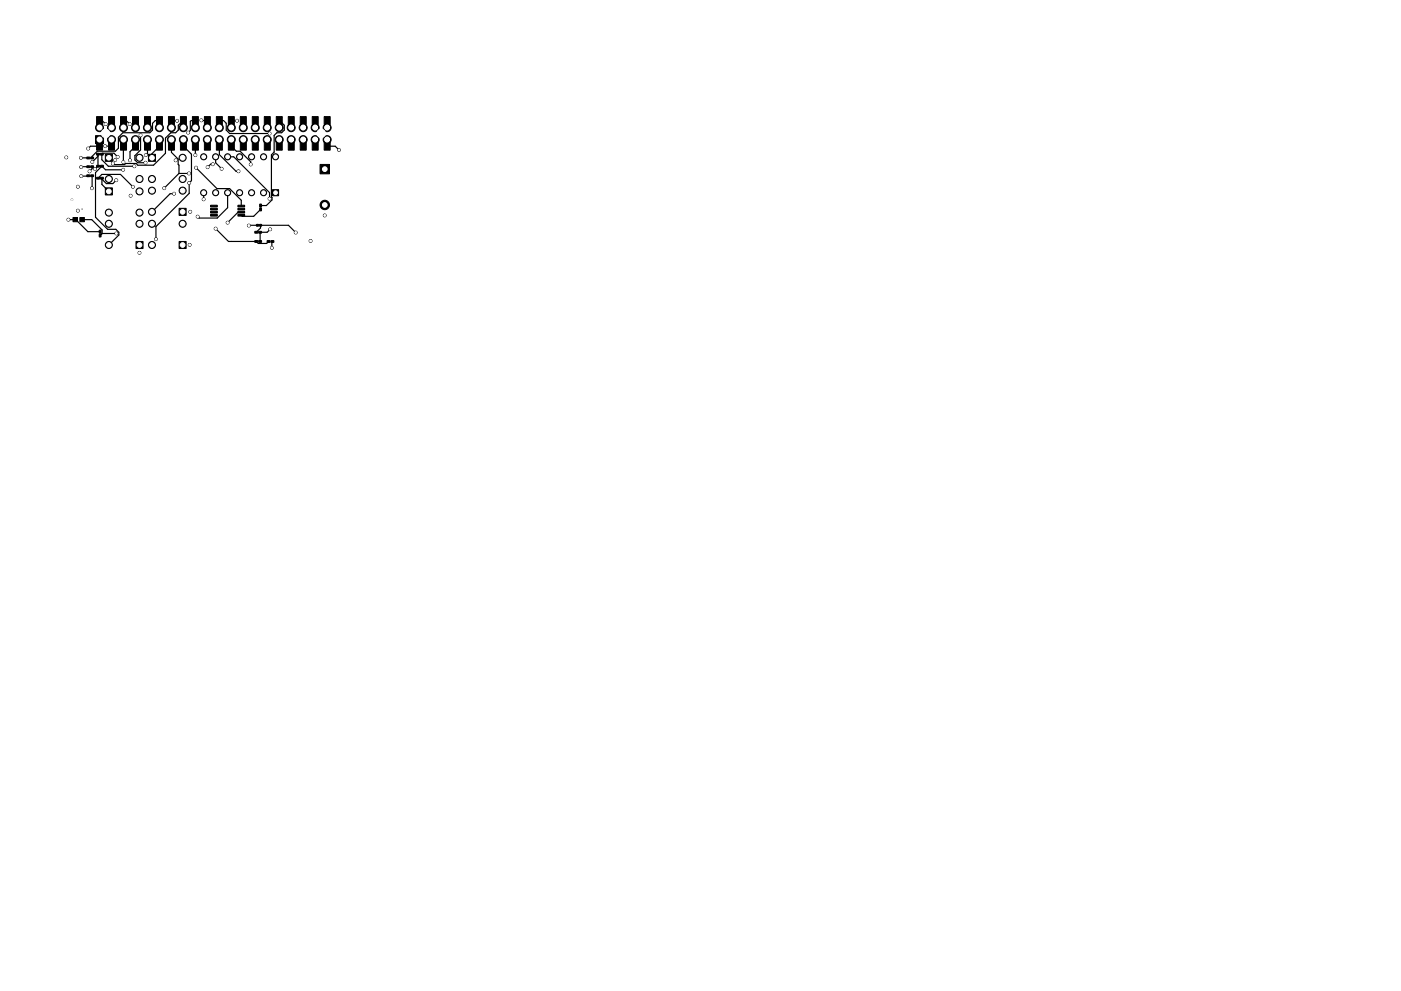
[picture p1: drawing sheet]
<svg xmlns="http://www.w3.org/2000/svg" width="297mm" height="210mm" viewBox="0 0 297 210" stroke-linecap="round" stroke-linejoin="round" font-family="sans-serif">
<g fill="#000" stroke="#000" stroke-width=".21">
<path d="M18.4 33.3h.6v.4h-.6zM18.4 35.2h.6v.3l-.6 .1zM18.4 37.1h.6v.3l-.6 .1zM19.2 33.3h.6v.4h-.5zM19.2 35.2h.6v.3l-.5 .1zM19.2 37.1h.6v.3l-.5 .1zM20.5 30.2h1.2v1.7h-1.2zM20.5 24.7h1.2v1.7h-1.2zM20.5 32.5h.5l.1 .4h-.6zM20.5 37.6h.6v.4h-.6zM20.5 35.1h.6v.3h-.6zM21.3 32.5h.6v.4h-.6z"/>
<path d="M21.3 37.6h.6v.4h-.6zM21.3 35.1h.6v.3h-.6zM20.2 28.8h1.7v1.7h-1.7zM22.3 32.7h1.5v1.5h-1.5zM23 30.2h1.3v1.7h-1.3zM23 24.7h1.3v1.7h-1.3zM25.6 30.2h1.2v1.7h-1.2zM25.6 24.7h1.2v1.7h-1.2zM28.1 30.2h1.3v1.7h-1.3zM28.1 24.7h1.3v1.7h-1.3zM30.6 30.2h1.3v1.7h-1.3zM30.6 24.7h1.3v1.7h-1.3z"/>
<path d="M31.5 32.7h1.5v1.5h-1.5zM33.2 30.2h1.2v1.7h-1.2zM33.2 24.7h1.2v1.7h-1.2zM35.7 30.2h1.3v1.7h-1.3zM35.7 24.7h1.3v1.7h-1.3zM38.3 30.2h1.2v1.7h-1.2zM38.3 24.7h1.2v1.7h-1.2zM40.8 30.2h1.3v1.7h-1.3zM40.8 24.7h1.3v1.7h-1.3zM43.3 30.2h1.3v1.7h-1.3zM43.3 24.7h1.3v1.7h-1.3zM45.9 30.2h1.2v1.7h-1.2z"/>
<path d="M45.9 24.7h1.2v1.7h-1.2zM48.4 30.2h1.3v1.7h-1.3zM48.4 24.7h1.3v1.7h-1.3zM51 30.2h1.2v1.7h-1.2zM51 24.7h1.2v1.7h-1.2zM53.5 30.2h1.3v1.7h-1.3zM53.5 24.7h1.3v1.7h-1.3zM56 30.2h1.3v1.7h-1.3zM56 24.7h1.3v1.7h-1.3zM58.6 30.2h1.2v1.7h-1.2zM58.6 24.7h1.2v1.7h-1.2zM61.1 30.2h1.3v1.7h-1.3z"/>
<path d="M61.1 24.7h1.3v1.7h-1.3zM63.7 30.2h1.2v1.7h-1.2zM63.7 24.7h1.2v1.7h-1.2zM66.2 30.2h1.3v1.7h-1.3zM66.2 24.7h1.3v1.7h-1.3zM67.9 34.9h2v2h-2zM68.7 30.2h1.3v1.7h-1.3zM68.7 24.7h1.3v1.7h-1.3zM15.5 46.1h.9v.9h-.9zM16.9 46.1h1v.9h-1zM21.1 48.9h.3v.6l-.4-.1zM21.1 49.7h.3v.6l-.4-.1z"/>
<path d="M22.3 39.9h1.5v1.5h-1.5zM28.8 51.2h1.5v1.5h-1.5zM38 44.2h1.5v1.5h-1.5zM38 51.2h1.5v1.5h-1.5zM44.7 43.5h1.4v.4h-1.4zM44.7 44.2h1.4v.4h-1.4zM44.7 44.8h1.4v.4h-1.4zM44.7 45.5h1.4v.4h-1.4zM50.4 45.5h1.5v.4h-1.5zM50.4 44.8h1.5v.4h-1.5zM50.4 44.2h1.5v.4h-1.5zM50.4 43.5h1.5v.4h-1.5z"/>
<path d="M54 51.1l.6-.1v.4h-.5zM54 49.1h.6v.3l-.5 .1zM54.4 47.6h.4v.4h-.4zM55.1 44.1l.3 .1v.5h-.3zM55.1 43.3h.3v.6h-.3zM54.9 51.1l.5-.1 .1 .4h-.6zM54.9 49.1h.5l.1 .3-.6 .1zM55 47.6h.4v.4h-.4zM56.7 51.1h.5v.3h-.5zM57.5 51.1h.5l.1 .3h-.6zM57.8 40.2h1.3v1.3h-1.3z"/>
<circle cx="14" cy="33.4" r=".3"/>
<circle cx="16.5" cy="39.6" r=".3"/>
<circle cx="17.1" cy="33.5" r=".3"/>
<circle cx="17.2" cy="35.4" r=".3"/>
<circle cx="17.2" cy="37.4" r=".3"/>
<circle cx="18.7" cy="31.5" r=".3"/>
<circle cx="19" cy="36.3" r=".3"/>
<circle cx="19.5" cy="39.9" r=".3"/>
<circle cx="19.6" cy="34.4" r=".3"/>
<circle cx="20.1" cy="35.9" r=".3"/>
<circle cx="21.1" cy="27.1" r=".85"/>
<circle cx="22.3" cy="31" r=".3"/>
<circle cx="22.4" cy="26.3" r=".3"/>
<circle cx="23.1" cy="38" r=".75"/>
<circle cx="23.6" cy="27.1" r=".85"/>
<circle cx="23.6" cy="29.6" r=".85"/>
<circle cx="23.9" cy="34.7" r=".3"/>
<circle cx="24.4" cy="34" r=".3"/>
<circle cx="24.7" cy="38.2" r=".3"/>
<circle cx="24.9" cy="33.3" r=".3"/>
<circle cx="26.1" cy="36" r=".3"/>
<circle cx="26.2" cy="34.4" r=".3"/>
<circle cx="26.2" cy="29.6" r=".85"/>
<circle cx="26.2" cy="27.1" r=".85"/>
<circle cx="27.5" cy="26.3" r=".3"/>
<circle cx="27.6" cy="34" r=".3"/>
<circle cx="28.2" cy="39.6" r=".3"/>
<circle cx="28.5" cy="35.3" r=".3"/>
<circle cx="28.7" cy="27.1" r=".85"/>
<circle cx="28.7" cy="29.6" r=".85"/>
<circle cx="29.6" cy="38" r=".75"/>
<circle cx="29.6" cy="33.5" r=".75"/>
<circle cx="29.8" cy="28.7" r=".3"/>
<circle cx="30.9" cy="34.5" r=".3"/>
<circle cx="30.9" cy="32.9" r=".3"/>
<circle cx="31.3" cy="29.6" r=".85"/>
<circle cx="31.3" cy="27.1" r=".85"/>
<circle cx="32.2" cy="38" r=".75"/>
<circle cx="33.8" cy="29.6" r=".85"/>
<circle cx="33.8" cy="27.1" r=".85"/>
<circle cx="34.8" cy="39.9" r=".3"/>
<circle cx="36.3" cy="29.6" r=".85"/>
<circle cx="36.3" cy="27.1" r=".85"/>
<circle cx="37.2" cy="34" r=".3"/>
<circle cx="37.6" cy="25.6" r=".3"/>
<circle cx="38.7" cy="38" r=".75"/>
<circle cx="38.7" cy="33.5" r=".75"/>
<circle cx="38.9" cy="29.6" r=".85"/>
<circle cx="38.9" cy="27.1" r=".85"/>
<circle cx="39.9" cy="28.1" r=".3"/>
<circle cx="40.1" cy="36.8" r=".3"/>
<circle cx="40.1" cy="38.8" r=".3"/>
<circle cx="41.4" cy="29.6" r=".85"/>
<circle cx="41.4" cy="27.1" r=".85"/>
<circle cx="41.4" cy="32.9" r=".3"/>
<circle cx="41.6" cy="35.6" r=".3"/>
<circle cx="42.7" cy="25.5" r=".3"/>
<circle cx="43.2" cy="33.3" r=".65"/>
<circle cx="44" cy="29.6" r=".85"/>
<circle cx="44" cy="27.1" r=".85"/>
<circle cx="44" cy="35.5" r=".3"/>
<circle cx="45.1" cy="34.8" r=".3"/>
<circle cx="45.7" cy="33.3" r=".65"/>
<circle cx="46.5" cy="29.6" r=".85"/>
<circle cx="46.5" cy="27.1" r=".85"/>
<circle cx="47" cy="35.8" r=".3"/>
<circle cx="48.3" cy="33.3" r=".65"/>
<circle cx="49" cy="27.1" r=".85"/>
<circle cx="49" cy="29.6" r=".85"/>
<circle cx="50.3" cy="25.6" r=".3"/>
<circle cx="50.6" cy="36.3" r=".3"/>
<circle cx="50.8" cy="33.3" r=".65"/>
<circle cx="51.6" cy="27.1" r=".85"/>
<circle cx="51.6" cy="29.6" r=".85"/>
<circle cx="53.2" cy="34.9" r=".3"/>
<circle cx="53.3" cy="33.3" r=".65"/>
<circle cx="54.1" cy="27.1" r=".85"/>
<circle cx="54.1" cy="29.6" r=".85"/>
<circle cx="55.9" cy="33.3" r=".65"/>
<circle cx="56.7" cy="27.1" r=".85"/>
<circle cx="56.7" cy="29.6" r=".85"/>
<circle cx="57.2" cy="28.3" r=".3"/>
<circle cx="58.4" cy="33.3" r=".65"/>
<circle cx="59.2" cy="27.1" r=".85"/>
<circle cx="59.2" cy="29.6" r=".85"/>
<circle cx="61.7" cy="27.1" r=".85"/>
<circle cx="61.7" cy="29.6" r=".85"/>
<circle cx="64.3" cy="29.6" r=".85"/>
<circle cx="64.3" cy="27.1" r=".85"/>
<circle cx="66.8" cy="29.6" r=".85"/>
<circle cx="66.8" cy="27.1" r=".85"/>
<circle cx="69.4" cy="29.6" r=".85"/>
<circle cx="69.4" cy="27.1" r=".85"/>
<circle cx="71.9" cy="31.8" r=".3"/>
<circle cx="14.5" cy="46.6" r=".3"/>
<circle cx="15.3" cy="42.4" r=".17"/>
<circle cx="16.5" cy="44.7" r=".3"/>
<circle cx="23.1" cy="52" r=".75"/>
<circle cx="23.1" cy="45.1" r=".75"/>
<circle cx="23.1" cy="47.5" r=".75"/>
<circle cx="24.7" cy="49.5" r=".3"/>
<circle cx="27.7" cy="41.5" r=".3"/>
<circle cx="29.6" cy="53.6" r=".3"/>
<circle cx="29.6" cy="40.6" r=".75"/>
<circle cx="29.6" cy="45.1" r=".75"/>
<circle cx="29.6" cy="47.5" r=".75"/>
<circle cx="32.2" cy="40.4" r=".75"/>
<circle cx="32.2" cy="52" r=".75"/>
<circle cx="32.2" cy="44.9" r=".75"/>
<circle cx="32.2" cy="47.5" r=".75"/>
<circle cx="33.1" cy="50.7" r=".3"/>
<circle cx="36.9" cy="41.1" r=".3"/>
<circle cx="38.7" cy="40.4" r=".75"/>
<circle cx="38.7" cy="47.5" r=".75"/>
<circle cx="40.2" cy="51.9" r=".3"/>
<circle cx="40.3" cy="44.9" r=".3"/>
<circle cx="41.9" cy="46" r=".3"/>
<circle cx="43.2" cy="40.9" r=".65"/>
<circle cx="43.2" cy="42.3" r=".3"/>
<circle cx="45.7" cy="40.9" r=".65"/>
<circle cx="45.7" cy="48.5" r=".3"/>
<circle cx="48.3" cy="40.9" r=".65"/>
<circle cx="48.3" cy="47.2" r=".3"/>
<circle cx="50.8" cy="40.9" r=".65"/>
<circle cx="52.8" cy="47.9" r=".3"/>
<circle cx="53.3" cy="40.9" r=".65"/>
<circle cx="55.9" cy="40.9" r=".65"/>
<circle cx="57.2" cy="42.2" r=".3"/>
<circle cx="57.3" cy="48.6" r=".3"/>
<circle cx="57.6" cy="52.6" r=".3"/>
<circle cx="62.7" cy="49.3" r=".3"/>
<circle cx="65.9" cy="51.1" r=".3"/>
<circle cx="68.8" cy="45.7" r=".3"/>
<circle cx="68.9" cy="43.5" r="1"/>
</g>
<g fill="none" stroke="#000" stroke-width=".25">
<path d="M17.2 33.5h1.5M18.7 35.4h-1.5M18.7 37.3l-1.5 .1M19.5 39.9h.1M19.5 35.4v.4l-.5 .5M19.5 37.3v2.6M20.8 35.3l-.7 .6M20.8 35.3h.1M20.8 32.7v2.5M20.8 33.2l-1.2 1.2M20.8 37.8l.8-.8h3.9l2.7 2.6M21.1 25.6h.5l.8 .7"/>
<path d="M21.1 31h-1.9l-.5 .5M21.6 37.8v1.3l1.5 1.5M21.6 38l1 1h1.3l.7-.8M22.3 31h1.3M23.6 31h.1M24.9 33.3l-.7-.8h-2.4l-.2 .2v1.2l1.4 1.4h5.5M26.1 36h-3.7l-.8-.7-1.4 1.3v9.5l2.6 2.6h1.8l.6 .6v.6l-2.1 2.1M26.2 25.6h.6l.7 .7M26.2 31v3.4M28.7 31l-1.1 1.2v1.8M29.8 28.7v3.1l-1.2 1.2v.9l.6 .6h1.7M31.3 31v1.5l-.4 .4"/>
<path d="M33.8 25.6h-.9l-.6 .6v1.4l-.5 .6h-5.7l-1 .9v2.3l-.6 .7h-3.9l-1.1 1.1v.3M33.8 31l-1.6 1.6v.9M36.3 25.6h1.3M36.3 31v1.3l1.5 1.5 .1 3M37.9 36.8l-3.1 3.1M37.9 36.8h2.2M38.9 25.6l-1.1 1v1l-.6 .6h-1l-1.1 1.1v3.2l-2.6 2.6h-3.3l-.3-.4h-2.3l-.2 .2h-2.2l-.3-.2M38.9 31l1.7 1.7v5.6l-.5 .5v2.2l-7 7.1v2.6M41.4 25.6h-.9l-.2 .2v1.9l-.4 .4M41.4 31v1.9M41.6 35.6l4.4 4.4h2.7l2.5 2.5v1.2M42.7 25.5l1.3 .1"/>
<path d="M45.1 34.8h-.5l-.6 .7M45.7 33.3v1.2l1.3 1.3M46.5 25.6h.9l.6 .5v1.5l.7 .7h8.5M46.5 31v1.8l3.5 3.5h.6M48.3 33.3h1.3l7.5 7.6v1.3M49 25.6h1.3M49 31l1.1 1.1h.8l2.3 2.2v.6M59.2 25.6l1.1 1v1l-.6 .6h-1l-.6 .5v3.6l-.6 .5v9l.2 .6-1.2 1.2h-1.2M69.4 31h1.7l.8 .8M14.5 46.6h.1M14.5 46.6h1.6l2.5 2.6h2.6M16 46.4v.2"/>
<path d="M17.4 44.4h.1M17.4 46.6h2.1l2.2 2.2v.7M21.7 49.5l-.5 .5M21.7 49.5h3M36.9 41.1h-.8l-3.9 3.8M43.1 41.1l-.1 .1M43.2 40.9v1.4M45.7 48.5l2.7 2.7h5.9l.5 .5h1.7l.4-.5M48.3 40.9v3.2l-2.2 2.2h-3.9l-.3-.3M51.2 45h-.7l-2.2 2.2M54.3 49.3l.9-.9v-.6h6l1.5 1.5M54.6 47.7l-1.8 .2"/>
<path d="M55.3 44.4l-1.5 1.5h-2.4l-.2-.2M57.3 48.6l-.7 .7h-1.5v1.9M57.8 51.2l-.2 .2v1.2"/>
</g>
<g fill="#fff" stroke="#fff" stroke-width=".21">
<circle cx="19.5" cy="39.9" r=".2"/>
<circle cx="39.9" cy="28.1" r=".2"/>
<circle cx="50.2" cy="25.6" r=".2"/>
<circle cx="19" cy="36.3" r=".2"/>
<circle cx="23.9" cy="34.7" r=".2"/>
<circle cx="53.2" cy="34.9" r=".2"/>
<circle cx="50.6" cy="36.3" r=".2"/>
<circle cx="45.1" cy="34.8" r=".2"/>
<circle cx="44" cy="35.5" r=".2"/>
<circle cx="41.4" cy="32.9" r=".2"/>
<circle cx="28.5" cy="35.3" r=".2"/>
<circle cx="24.9" cy="33.3" r=".2"/>
<circle cx="22.3" cy="31" r=".2"/>
<circle cx="26.1" cy="36" r=".2"/>
<circle cx="26.2" cy="34.4" r=".2"/>
<circle cx="24.6" cy="38.2" r=".2"/>
<circle cx="27.6" cy="34" r=".2"/>
<circle cx="40.1" cy="38.8" r=".2"/>
<circle cx="33.1" cy="50.7" r=".2"/>
<circle cx="40.1" cy="36.8" r=".2"/>
<circle cx="34.8" cy="39.9" r=".2"/>
<circle cx="36.9" cy="41.1" r=".2"/>
<circle cx="57.2" cy="28.3" r=".2"/>
<circle cx="68.9" cy="45.7" r=".2"/>
<circle cx="40.3" cy="44.9" r=".2"/>
<circle cx="40.2" cy="51.9" r=".2"/>
<circle cx="29.6" cy="53.6" r=".2"/>
<circle cx="27.7" cy="41.5" r=".2"/>
<circle cx="37.2" cy="34" r=".2"/>
<circle cx="24.4" cy="34" r=".2"/>
<circle cx="14.5" cy="46.6" r=".2"/>
<circle cx="14.1" cy="33.4" r=".2"/>
<circle cx="65.9" cy="51.1" r=".2"/>
<circle cx="62.7" cy="49.3" r=".2"/>
<circle cx="16.5" cy="44.7" r=".2"/>
<circle cx="16.5" cy="39.6" r=".2"/>
<circle cx="37.5" cy="25.6" r=".2"/>
<circle cx="42.7" cy="25.5" r=".2"/>
<circle cx="30.9" cy="32.9" r=".2"/>
<circle cx="27.5" cy="26.3" r=".2"/>
<circle cx="71.9" cy="31.8" r=".2"/>
<circle cx="24.7" cy="49.5" r=".2"/>
<circle cx="41.9" cy="46" r=".2"/>
<circle cx="17.1" cy="33.5" r=".2"/>
<circle cx="17.2" cy="35.4" r=".2"/>
<circle cx="17.2" cy="37.4" r=".2"/>
<circle cx="52.8" cy="47.9" r=".2"/>
<circle cx="48.3" cy="47.2" r=".2"/>
<circle cx="28.2" cy="39.6" r=".2"/>
<circle cx="20.1" cy="35.9" r=".2"/>
<circle cx="19.6" cy="34.4" r=".2"/>
<circle cx="18.7" cy="31.5" r=".2"/>
<circle cx="41.6" cy="35.6" r=".2"/>
<circle cx="30.8" cy="34.5" r=".2"/>
<circle cx="29.8" cy="28.7" r=".2"/>
<circle cx="22.4" cy="26.3" r=".2"/>
<circle cx="45.7" cy="48.5" r=".2"/>
<circle cx="43.2" cy="42.3" r=".2"/>
<circle cx="57.6" cy="52.6" r=".2"/>
<circle cx="47" cy="35.8" r=".2"/>
<circle cx="57.3" cy="48.6" r=".2"/>
<circle cx="57.1" cy="42.2" r=".2"/>
<circle cx="69.4" cy="27.1" r=".5"/>
<circle cx="69.4" cy="29.6" r=".5"/>
<circle cx="66.8" cy="27.1" r=".5"/>
<circle cx="66.8" cy="29.6" r=".5"/>
<circle cx="64.3" cy="27.1" r=".5"/>
<circle cx="64.3" cy="29.6" r=".5"/>
<circle cx="61.7" cy="27.1" r=".5"/>
<circle cx="61.7" cy="29.6" r=".5"/>
<circle cx="59.2" cy="27.1" r=".5"/>
<circle cx="59.2" cy="29.6" r=".5"/>
<circle cx="56.7" cy="27.1" r=".5"/>
<circle cx="56.7" cy="29.6" r=".5"/>
<circle cx="54.1" cy="27.1" r=".5"/>
<circle cx="54.1" cy="29.6" r=".5"/>
<circle cx="51.6" cy="27.1" r=".5"/>
<circle cx="51.6" cy="29.6" r=".5"/>
<circle cx="49" cy="27.1" r=".5"/>
<circle cx="49" cy="29.6" r=".5"/>
<circle cx="46.5" cy="27.1" r=".5"/>
<circle cx="46.5" cy="29.6" r=".5"/>
<circle cx="44" cy="27.1" r=".5"/>
<circle cx="44" cy="29.6" r=".5"/>
<circle cx="41.4" cy="27.1" r=".5"/>
<circle cx="41.4" cy="29.6" r=".5"/>
<circle cx="38.9" cy="27.1" r=".5"/>
<circle cx="38.9" cy="29.6" r=".5"/>
<circle cx="36.3" cy="27.1" r=".5"/>
<circle cx="36.3" cy="29.6" r=".5"/>
<circle cx="33.8" cy="27.1" r=".5"/>
<circle cx="33.8" cy="29.6" r=".5"/>
<circle cx="31.3" cy="27.1" r=".5"/>
<circle cx="31.3" cy="29.6" r=".5"/>
<circle cx="28.7" cy="27.1" r=".5"/>
<circle cx="28.7" cy="29.6" r=".5"/>
<circle cx="26.2" cy="27.1" r=".5"/>
<circle cx="26.2" cy="29.6" r=".5"/>
<circle cx="23.6" cy="27.1" r=".5"/>
<circle cx="23.6" cy="29.6" r=".5"/>
<circle cx="21.1" cy="27.1" r=".5"/>
<circle cx="21.1" cy="29.6" r=".5"/>
<circle cx="58.4" cy="40.9" r=".39"/>
<circle cx="55.9" cy="40.9" r=".39"/>
<circle cx="53.3" cy="40.9" r=".39"/>
<circle cx="50.8" cy="40.9" r=".39"/>
<circle cx="48.3" cy="40.9" r=".39"/>
<circle cx="45.7" cy="40.9" r=".39"/>
<circle cx="43.2" cy="40.9" r=".39"/>
<circle cx="43.2" cy="33.3" r=".39"/>
<circle cx="45.7" cy="33.3" r=".39"/>
<circle cx="48.3" cy="33.3" r=".39"/>
<circle cx="50.8" cy="33.3" r=".39"/>
<circle cx="53.3" cy="33.3" r=".39"/>
<circle cx="55.9" cy="33.3" r=".39"/>
<circle cx="58.4" cy="33.3" r=".39"/>
<circle cx="16" cy="51.2" r="1.37"/>
<circle cx="74" cy="28.2" r="1.38"/>
<circle cx="16" cy="28.2" r="1.37"/>
<circle cx="68.9" cy="35.9" r=".5"/>
<circle cx="68.9" cy="43.5" r=".5"/>
<circle cx="29.6" cy="40.6" r=".5"/>
<circle cx="29.6" cy="45.1" r=".5"/>
<circle cx="23.1" cy="45.1" r=".5"/>
<circle cx="23.1" cy="40.6" r=".5"/>
<circle cx="32.2" cy="33.5" r=".5"/>
<circle cx="32.2" cy="38" r=".5"/>
<circle cx="38.7" cy="38" r=".5"/>
<circle cx="38.7" cy="33.5" r=".5"/>
<circle cx="29.6" cy="52" r=".5"/>
<circle cx="29.6" cy="47.5" r=".5"/>
<circle cx="23.1" cy="47.5" r=".5"/>
<circle cx="23.1" cy="52" r=".5"/>
<circle cx="32.2" cy="44.9" r=".5"/>
<circle cx="32.2" cy="40.4" r=".5"/>
<circle cx="38.7" cy="40.4" r=".5"/>
<circle cx="38.7" cy="44.9" r=".5"/>
<circle cx="29.6" cy="33.5" r=".5"/>
<circle cx="29.6" cy="38" r=".5"/>
<circle cx="23.1" cy="38" r=".5"/>
<circle cx="23.1" cy="33.5" r=".5"/>
<circle cx="38.7" cy="52" r=".5"/>
<circle cx="38.7" cy="47.5" r=".5"/>
<circle cx="32.2" cy="47.5" r=".5"/>
<circle cx="32.2" cy="52" r=".5"/>
<circle cx="15.3" cy="42.4" r=".17"/>
<circle cx="22.4" cy="28.3" r=".89"/>
<circle cx="68.1" cy="28.3" r=".89"/>
<circle cx="21.1" cy="29.6" r=".48"/>
<circle cx="21.1" cy="27" r=".48"/>
<circle cx="23.7" cy="29.6" r=".48"/>
<circle cx="23.7" cy="27" r=".48"/>
<circle cx="26.2" cy="29.6" r=".48"/>
<circle cx="26.2" cy="27" r=".48"/>
<circle cx="28.7" cy="29.6" r=".48"/>
<circle cx="28.7" cy="27" r=".48"/>
<circle cx="31.3" cy="29.6" r=".48"/>
<circle cx="31.3" cy="27" r=".48"/>
<circle cx="33.8" cy="29.6" r=".48"/>
<circle cx="33.8" cy="27" r=".48"/>
<circle cx="36.4" cy="29.6" r=".48"/>
<circle cx="36.4" cy="27" r=".48"/>
<circle cx="38.9" cy="29.6" r=".48"/>
<circle cx="38.9" cy="27" r=".48"/>
<circle cx="41.4" cy="29.6" r=".48"/>
<circle cx="41.4" cy="27" r=".48"/>
<circle cx="44" cy="29.6" r=".48"/>
<circle cx="44" cy="27" r=".48"/>
<circle cx="46.5" cy="29.6" r=".48"/>
<circle cx="46.5" cy="27" r=".48"/>
<circle cx="49.1" cy="29.6" r=".48"/>
<circle cx="49.1" cy="27" r=".48"/>
<circle cx="51.6" cy="29.6" r=".48"/>
<circle cx="51.6" cy="27" r=".48"/>
<circle cx="54.1" cy="29.6" r=".48"/>
<circle cx="54.1" cy="27" r=".48"/>
<circle cx="56.7" cy="29.6" r=".48"/>
<circle cx="56.7" cy="27" r=".48"/>
<circle cx="59.2" cy="29.6" r=".48"/>
<circle cx="59.2" cy="27" r=".48"/>
<circle cx="61.8" cy="29.6" r=".48"/>
<circle cx="61.8" cy="27" r=".48"/>
<circle cx="64.3" cy="29.6" r=".48"/>
<circle cx="64.3" cy="27" r=".48"/>
<circle cx="66.8" cy="29.6" r=".48"/>
<circle cx="66.8" cy="27" r=".48"/>
<circle cx="69.4" cy="29.6" r=".48"/>
<circle cx="69.4" cy="27" r=".48"/>
</g>
</svg>
